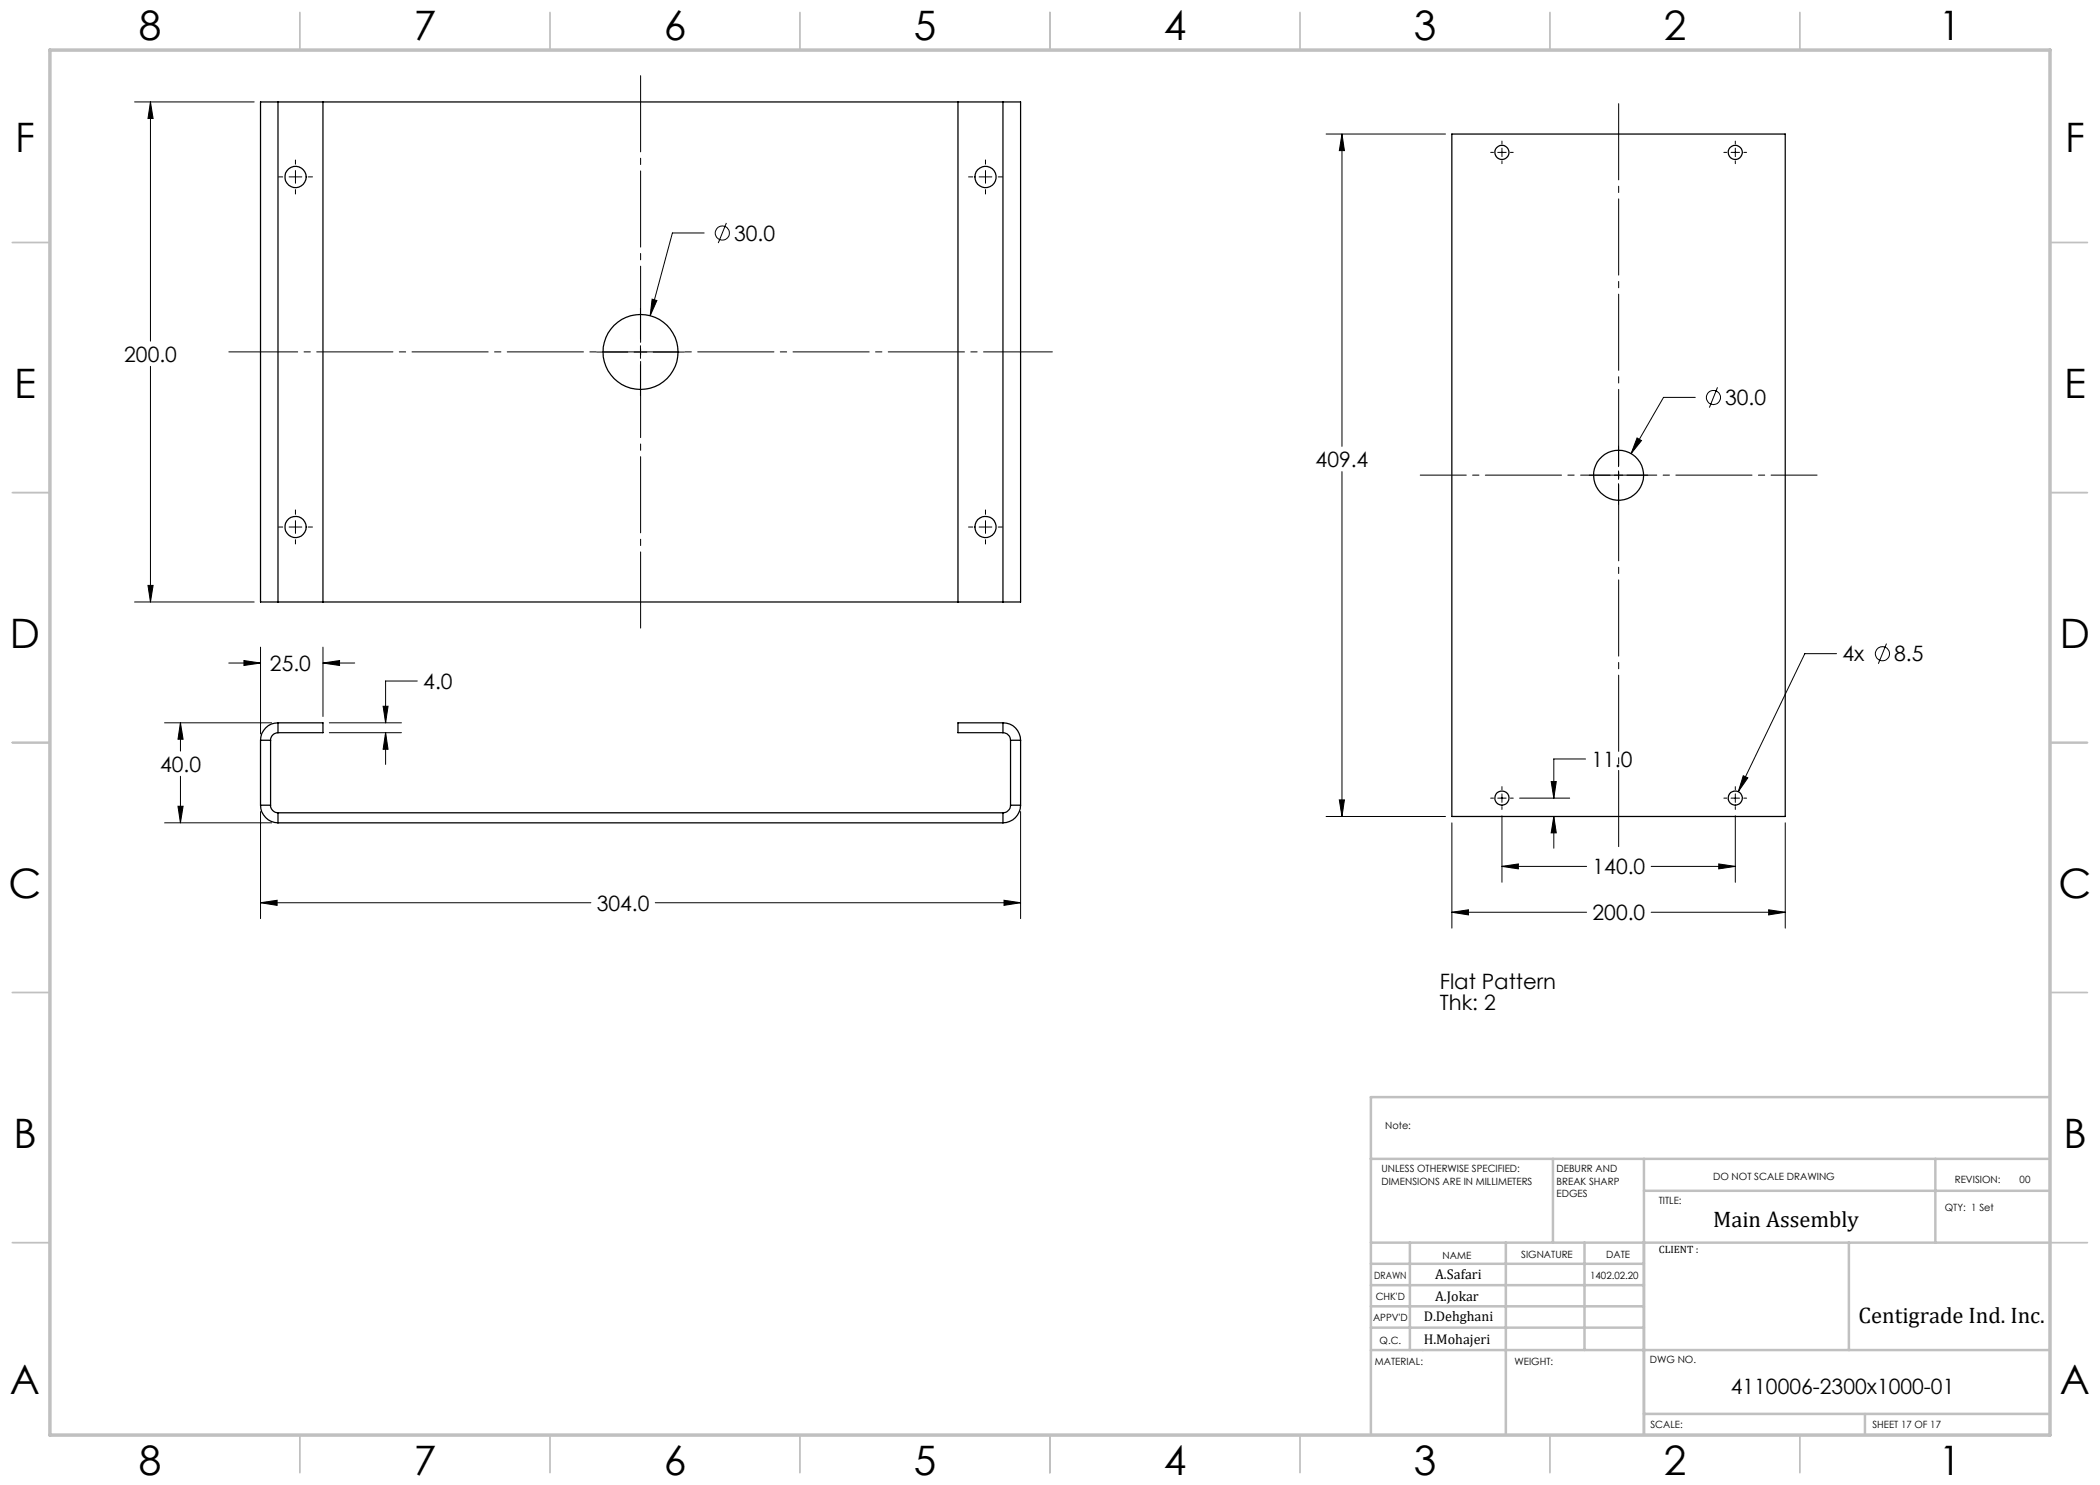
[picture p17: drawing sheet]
<svg xmlns="http://www.w3.org/2000/svg" width="420mm" height="297mm" viewBox="0 0 420 297" stroke-linecap="round" stroke-linejoin="round" font-family="sans-serif">
<defs><g id="words">
<g font-size="8.1">
<text x="27.8" y="8">8</text>
<text x="82.8" y="8">7</text>
<text x="132.8" y="8">6</text>
<text x="182.8" y="8">5</text>
<text x="232.8" y="8">4</text>
<text x="282.8" y="8">3</text>
<text x="332.8" y="8">2</text>
<text x="387.8" y="8">1</text>
<text x="3" y="30.4">F</text>
<text x="413" y="30.4">F</text>
<text x="2.8" y="79.6">E</text>
<text x="412.8" y="79.6">E</text>
<text x="2" y="129.6">D</text>
<text x="412" y="129.6">D</text>
<text x="1.7" y="179.6">C</text>
<text x="411.7" y="179.6">C</text>
<text x="2.7" y="229.6">B</text>
<text x="412.7" y="229.6">B</text>
<text x="2" y="278.9">A</text>
<text x="412" y="278.9">A</text>
<text x="27.8" y="295">8</text>
<text x="82.8" y="295">7</text>
<text x="132.8" y="295">6</text>
<text x="182.8" y="295">5</text>
<text x="232.8" y="295">4</text>
<text x="282.8" y="295">3</text>
<text x="332.8" y="295">2</text>
<text x="387.8" y="295">1</text>
</g>
<g font-size="4.5">
<text x="342.6" y="245.3">Main Assembly</text>
<text x="371.7" y="264.6">Centigrade Ind. Inc.</text>
</g>
<g font-size="4.2">
<text x="146.8" y="48.1">30.0</text>
<text x="24.8" y="72.3">200.0</text>
<text x="345" y="81">30.0</text>
<text x="263.1" y="93.4">409.4</text>
<text x="54" y="134.2">25.0</text>
<text x="84.7" y="137.8">4.0</text>
<text x="368.5" y="132.3">4x</text>
<text x="378.8" y="132.3">8.5</text>
<text x="32" y="154.3">40.0</text>
<text x="318.3" y="153.4">11.0</text>
<text x="318.5" y="174.9">140.0</text>
<text x="119.4" y="182.1">304.0</text>
<text x="318.5" y="184">200.0</text>
<text x="288" y="197.7">Flat Pattern</text>
<text x="288" y="201.9">Thk: 2</text>
<text x="346.2" y="278.8">4110006-2300x1000-01</text>
</g>
<g font-size="2.8">
<text x="287" y="255.9">A.Safari</text>
<text x="287" y="260.1">A.Jokar</text>
<text x="284.7" y="264.2">D.Dehghani</text>
<text x="284.7" y="268.7">H.Mohajeri</text>
</g>
<text font-size="2.1" x="331.8" y="250.7">CLIENT :</text>
<g font-size="2">
<text x="277" y="225.8">Note:</text>
<text x="276.3" y="234.5">UNLESS OTHERWISE SPECIFIED:</text>
<text x="276.3" y="237">DIMENSIONS ARE IN MILLIMETERS</text>
<text x="311.3" y="234.5">DEBURR AND</text>
<text x="311.3" y="237">BREAK SHARP</text>
<text x="311.3" y="239.5">EDGES</text>
<text x="342.6" y="236">DO NOT SCALE DRAWING</text>
<text x="391" y="236.6">REVISION:</text>
<text x="403.9" y="236.6">00</text>
<text x="331.8" y="240.8">TITLE:</text>
<text x="389" y="242.2">QTY: 1 Set</text>
<text x="288.5" y="251.7">NAME</text>
<text x="304.2" y="251.7">SIGNATURE</text>
<text x="321.2" y="251.7">DATE</text>
<text x="274.8" y="255.9">DRAWN</text>
<text x="318" y="255.9">1402.02.20</text>
<text x="275.1" y="260.1">CHK'D</text>
<text x="274.6" y="264.2">APPV'D</text>
<text x="275.9" y="268.7">Q.C.</text>
<text x="275" y="273">MATERIAL:</text>
<text x="302.9" y="273">WEIGHT:</text>
<text x="330" y="272.5">DWG NO.</text>
<text x="330.1" y="285.6">SCALE:</text>
<text x="374.5" y="285.6">SHEET 17 OF 17</text>
</g>
</g></defs>
<g fill="none" stroke="#000" stroke-width=".2">
<path d="M26.9 20.4h23.9M30.1 20.4l.5 3.3h-1zM30.1 20.4v47.8M55.7 35.4h.9M57.8 35.4h2.6M59.1 32v.8M59.1 34.1v2.6M59.1 37.9v.9M61.6 35.4h.9M193.7 35.4h.9M195.8 35.4h2.6M197.1 32v.8"/>
<path d="M197.1 34.1v2.6M197.1 37.9v.9M199.6 35.4h.9M265.2 26.8h23.9M268.4 26.8l.5 3.3h-1zM268.4 26.8v62.5M298.1 30.5h.6M299.5 30.5h1.7M300.4 28.2v.6M300.4 29.6v1.7M300.4 32.2v.5M302.1 30.5h.5"/>
<path d="M344.8 30.5h.6M346.2 30.5h1.7M347.1 28.2v.6M347.1 29.6v1.7M347.1 32.2v.5M348.8 30.5h.5M130.4 59.8l1 .3-1.4 3zM140.8 46.6h-6.3l-4.5 16.5M145.3 44.6l-1.6 4M30.1 73.3v47.1M119.3 70.4h6.3M126.8 70.4h2.6"/>
<path d="M128.1 61.6v6.3M128.1 69.1v2.6M128.1 73v6.2M130.6 70.4h6.3M339.1 79.5h-6.4l-6.5 11.2M343.5 77.5l-1.6 4M268.4 94.3v69M317.9 95h4.1M322.9 95h1.7M323.7 89.2v4.1M323.7 94.2v1.7M323.7 96.7v4.2"/>
<path d="M325.4 95h4.2M327.4 87.6l.9 .5-2.1 2.6zM29.6 117.1h1l-.5 3.3zM55.7 105.4h.9M57.8 105.4h2.6M59.1 102v.9M59.1 104.1v2.6M59.1 107.9v.9M61.6 105.4h.9M193.7 105.4h.9M195.8 105.4h2.6M197.1 102v.9"/>
<path d="M197.1 104.1v2.6M197.1 107.9v.9M199.6 105.4h.9M26.9 120.4h23.9M45.8 132.6h6.3M48.8 132.1l3.3 .5-3.3 .5zM52.1 129.4v17.4M64.6 132.6l3.3-.5v1zM64.6 129.4v13.9M64.6 132.6h6.3M83.5 136.2h-6.4v8.4M367.3 130.7h-6.3l-13.3 27.6"/>
<path d="M377.3 128.7l-1.6 4M32.9 144.6h21.4M36.1 144.6l.5 3.2h-1zM36.1 144.6v5.6M36.1 155.3v9.3M65.9 144.6h14.4M65.9 146.5h14.4M76.6 141.2h1l-.5 3.4zM77.1 146.5l.5 3.4h-1zM77.1 146.5v6.4M267.9 160h1l-.5 3.3zM298.1 159.6h.6"/>
<path d="M299.5 159.6h1.7M300.4 157.3v.6M300.4 158.8v1.7M302.1 159.6h.5M303.9 159.6h10M310.2 156.3h1.1l-.5 3.3zM317.1 151.8h-6.3v7.8M344.8 159.6h.6M346.2 159.6h1.7M347.1 157.3v.6M347.1 158.8v1.7M348.7 155.1l.9 .5-1.9 2.7z"/>
<path d="M348.8 159.6h.5M32.9 164.6h21.4M35.6 161.3h1l-.5 3.3zM52.1 162.3v21.4M204.1 162.3v21.4M265.2 163.3h23.9M290.4 164.6v21M300.4 173.3l3.3-.5v1zM300.4 161.3v.6M300.4 163.2v13.3M300.4 173.3h16.9M310.8 163.3l.5 3.3h-1.1z"/>
<path d="M310.8 163.3v6.3M330.2 173.3h16.9M343.7 172.8l3.4 .5-3.4 .5zM347.1 161.3v.6M347.1 163.2v13.3M357 164.6v21M52.1 180.5l3.3-.4v1zM52.1 180.5h66.1M131.1 180.5h73M200.8 180.1l3.3 .4-3.3 .6zM290.4 182.5l3.3-.5v1zM290.4 182.5h26.9"/>
<path d="M330.2 182.5h26.8M353.7 182l3.3 .5-3.3 .5z"/>
<circle cx="144.5" cy="46.6" r="1.41"/>
<circle cx="342.7" cy="79.5" r="1.42"/>
<circle cx="376.5" cy="130.8" r="1.41"/>
</g>
<path d="M210.5 70.4h-164.7" fill="none" stroke="#000" stroke-width=".2" stroke-dasharray="15.2 1.3 1.3 1.3" stroke-dashoffset="1.5"/>
<path d="M128.1 126.7v-112.7" fill="none" stroke="#000" stroke-width=".2" stroke-dasharray="15.2 1.3 1.3 1.3" stroke-dashoffset="-1.1"/>
<path d="M323.7 169.6v-149.2" fill="none" stroke="#000" stroke-width=".2" stroke-dasharray="15.2 1.3 1.3 1.3" stroke-dashoffset="-.3"/>
<path d="M284 95h79.4" fill="none" stroke="#000" stroke-width=".2" stroke-dasharray="15.2 1.3 1.3 1.3" stroke-dashoffset="6"/>
<g fill="none" stroke="#c0c0c0" stroke-width=".35">
<path d="M60 2.5v7.5M110 2.5v7.5M160 2.5v7.5M210 2.5v7.5M260 2.5v7.5M310 2.5v7.5M360 2.5v7.5M2.5 48.5h7.5M410 48.5h7.5M2.5 98.5h7.5M410 98.5h7.5M2.5 148.5h7.5"/>
<path d="M410 148.5h7.5M2.5 198.5h7.5M410 198.5h7.5M2.5 248.5h7.5M410 248.5h7.5M60 287v7.5M110 287v7.5M160 287v7.5M210 287v7.5M260 287v7.5M310 287v7.5M360 287v7.5"/>
</g>
<g fill="none" stroke="#c0c0c0" stroke-width=".5">
<path d="M410 219.4h-135.8v67.4M274.2 231.8h135.8M310.6 231.8v16.7M328.8 231.8v55.2M328.8 238.2h81.2M387.1 231.8v16.7M274.2 248.5h135.8M274.2 257h54.6M274.2 252.8h54.6M282 248.5v21.5M301.2 248.5v38.3M316.9 248.5v21.5"/>
<path d="M369.8 248.5v21.5M274.2 265.5h54.6M274.2 261.3h54.6M274.2 270h135.8M328.8 282.8h81.2M373 282.8v4.2"/>
</g>
<path d="M10 10h400v277h-400z" fill="none" stroke="#c0c0c0" stroke-width=".7"/>
<path d="M130.4 59.8l-.4 3.3 1.4-3zM29.6 117.1h1l-.5 3.3zM30.1 20.4l.5 3.3h-1zM200.8 180.1l3.3 .4-3.3 .6zM52.1 180.5l3.3-.4v1zM35.6 161.3h1l-.5 3.3zM36.1 144.6l.5 3.2h-1zM64.6 132.6l3.3-.5v1zM48.8 132.1l3.3 .5-3.3 .5zM76.6 141.2h1l-.5 3.4zM77.1 146.5l.5 3.4h-1zM327.4 87.6l-1.2 3.1 2.1-2.6zM290.4 182.5l3.3-.5v1zM353.7 182l3.3 .5-3.3 .5zM267.9 160h1l-.5 3.3zM268.4 26.8l.5 3.3h-1zM343.7 172.8l3.4 .5-3.4 .5zM300.4 173.3l3.3-.5v1zM310.8 163.3l.5 3.3h-1.1zM310.2 156.3h1.1l-.5 3.3zM348.7 155.1l-1 3.2 1.9-2.7z" fill="#000"/>
<g fill="none" stroke="#000" stroke-width=".25">
<path d="M55.6 20.4h-3.5v100h3.5M55.6 20.4h145M55.6 20.4v100M64.6 20.4v100M191.6 20.4v100M200.6 20.4h3.5v100h-3.5M200.6 20.4v100M290.4 26.8h66.6v136.5h-66.6zM55.6 120.4h145M52.1 148.1v12.9M52.1 148.1h2M54.1 148.1v12.9"/>
<path d="M55.6 144.6a3.5 3.5 0 0 0-3.5 3.5M55.6 146.5a1.51 1.51 0 0 0-1.5 1.6M55.6 144.6h9v1.9h-9M55.6 144.6v1.9M200.6 146.5a1.57 1.57 0 0 1 1.5 1.6M200.6 144.6a3.5 3.5 0 0 1 3.5 3.5M200.6 144.6h-9v1.9h9M200.6 144.6v1.9M202.1 148.1h2M202.1 148.1v12.9M204.1 148.1v12.9M52.1 161a3.6 3.6 0 0 0 3.5 3.6"/>
<path d="M52.1 161h2M54.1 161a1.51 1.51 0 0 0 1.5 1.6M55.6 162.6v2M55.6 164.6h145M55.6 162.6h145M200.6 162.6v2M202.1 161a1.57 1.57 0 0 1-1.5 1.6M202.1 161h2M204.1 161a3.6 3.6 0 0 1-3.5 3.6"/>
<circle cx="59.1" cy="35.4" r="2.13"/>
<circle cx="197.1" cy="35.4" r="2.13"/>
<circle cx="300.4" cy="30.5" r="1.42"/>
<circle cx="347" cy="30.5" r="1.41"/>
<circle cx="128.1" cy="70.4" r="7.5"/>
<circle cx="323.7" cy="95.1" r="5"/>
<circle cx="59.1" cy="105.4" r="2.13"/>
<circle cx="197.1" cy="105.4" r="2.13"/>
<circle cx="300.4" cy="159.6" r="1.43"/>
<circle cx="347" cy="159.6" r="1.42"/>
</g>
<use href="#words"/>
</svg>
